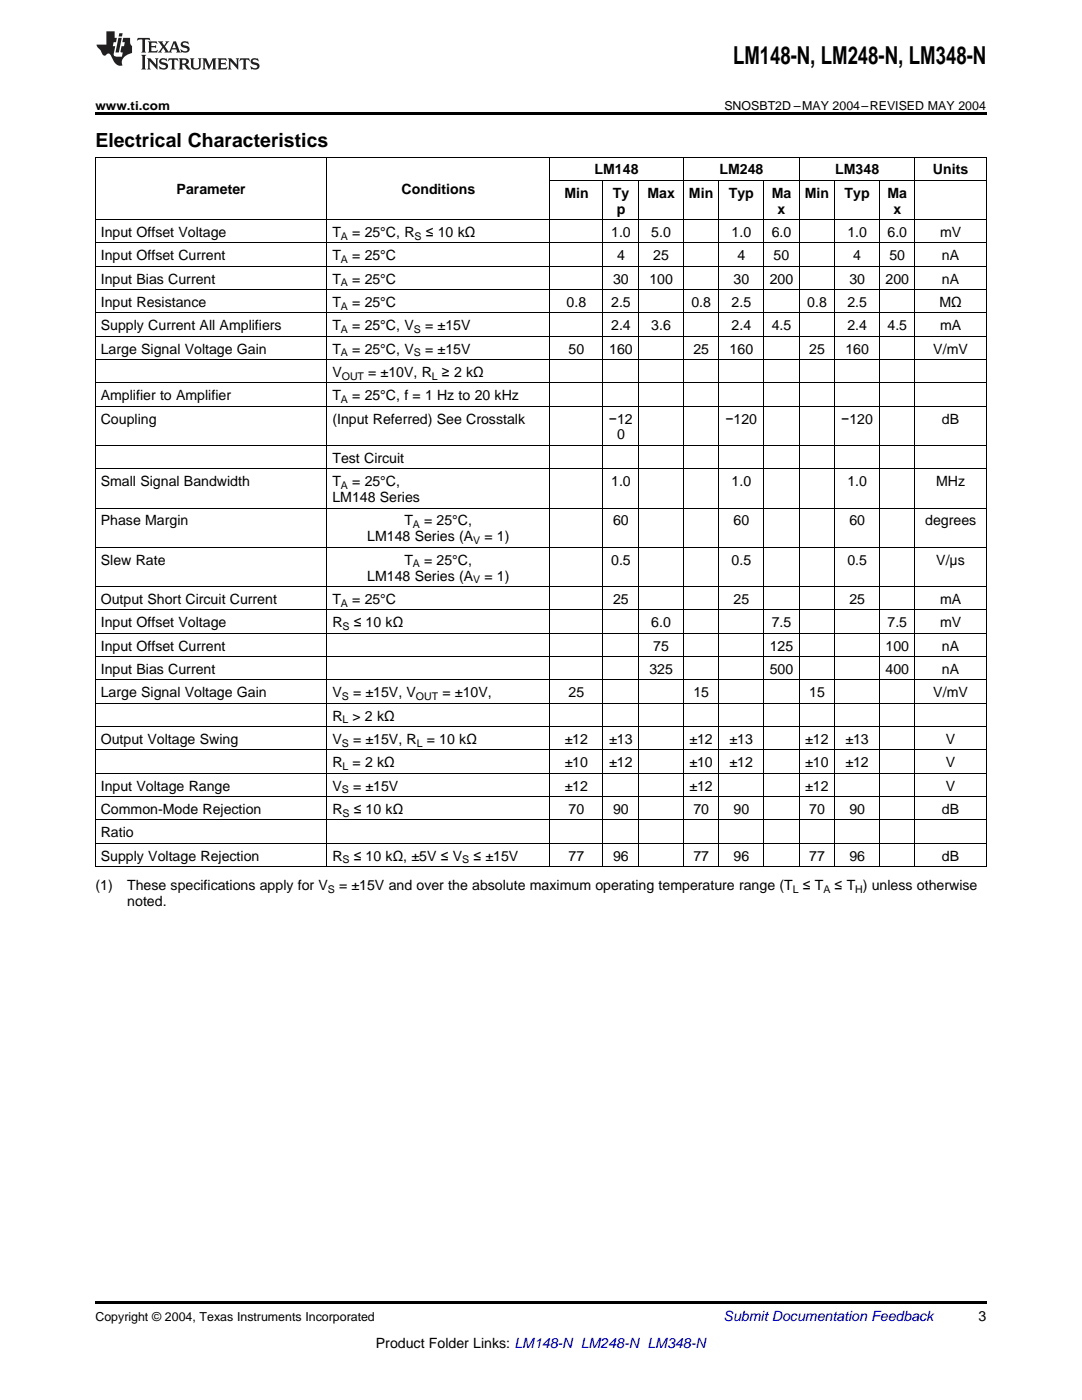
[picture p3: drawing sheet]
<svg xmlns="http://www.w3.org/2000/svg" width="216mm" height="279mm" viewBox="0 0 216 279" stroke-linecap="round" stroke-linejoin="round" font-family="sans-serif">
<defs><g id="words">
<text font-size="4.9" x="146.3" y="12.8">LM148-N, LM248-N, LM348-N</text>
<text font-size="3.9" x="19" y="29.3">Electrical Characteristics</text>
<g font-size="2.8">
<text x="118.6" y="34.8">LM148</text>
<text x="143.5" y="34.8">LM248</text>
<text x="166.7" y="34.8">LM348</text>
<text x="186.2" y="34.8">Units</text>
<text x="35.2" y="38.7">Parameter</text>
<text x="80.1" y="38.7">Conditions</text>
<text x="112.6" y="39.4">Min</text>
<text x="122.3" y="39.4">Ty</text>
<text x="129.2" y="39.4">Max</text>
<text x="137.5" y="39.4">Min</text>
<text x="145.4" y="39.4">Typ</text>
<text x="154" y="39.4">Ma</text>
<text x="160.6" y="39.4">Min</text>
<text x="168.5" y="39.4">Typ</text>
<text x="177.1" y="39.4">Ma</text>
<text x="20.1" y="47.3">Input Offset Voltage</text>
<text x="66.3" y="47.3">T</text>
<text x="70.3" y="47.3">= 25°C, R</text>
<text x="84.9" y="47.3">≤ 10 kΩ</text>
<text x="122" y="47.3">1.0</text>
<text x="123" y="42.6">p</text>
<text x="130" y="47.3">5.0</text>
<text x="146" y="47.3">1.0</text>
<text x="154" y="47.3">6.0</text>
<text x="155.2" y="42.6">x</text>
<text x="169.1" y="47.3">1.0</text>
<text x="177.1" y="47.3">6.0</text>
<text x="178.3" y="42.6">x</text>
<text x="187.6" y="47.3">mV</text>
<text x="20.1" y="51.9">Input Offset Current</text>
<text x="66.3" y="51.9">T</text>
<text x="70.3" y="51.9">= 25°C</text>
<text x="123.1" y="51.9">4</text>
<text x="130.4" y="51.9">25</text>
<text x="147.1" y="51.9">4</text>
<text x="154.4" y="51.9">50</text>
<text x="170.3" y="51.9">4</text>
<text x="177.5" y="51.9">50</text>
<text x="188" y="51.9">nA</text>
<text x="20.1" y="56.6">Input Bias Current</text>
<text x="66.3" y="56.6">T</text>
<text x="70.3" y="56.6">= 25°C</text>
<text x="122.3" y="56.6">30</text>
<text x="129.6" y="56.6">100</text>
<text x="146.4" y="56.6">30</text>
<text x="153.6" y="56.6">200</text>
<text x="169.5" y="56.6">30</text>
<text x="176.7" y="56.6">200</text>
<text x="188" y="56.6">nA</text>
<text x="20.1" y="61.2">Input Resistance</text>
<text x="20.1" y="65.9">Supply Current All Amplifiers</text>
<text x="66.3" y="61.2">T</text>
<text x="66.3" y="65.9">T</text>
<text x="70.3" y="61.2">= 25°C</text>
<text x="70.3" y="65.9">= 25°C, V</text>
<text x="84.8" y="65.9">= ±15V</text>
<text x="113.1" y="61.2">0.8</text>
<text x="122" y="61.2">2.5</text>
<text x="122" y="65.9">2.4</text>
<text x="130" y="65.9">3.6</text>
<text x="138" y="61.2">0.8</text>
<text x="146" y="61.2">2.5</text>
<text x="146" y="65.9">2.4</text>
<text x="154" y="65.9">4.5</text>
<text x="161.1" y="61.2">0.8</text>
<text x="169.1" y="61.2">2.5</text>
<text x="169.1" y="65.9">2.4</text>
<text x="177.1" y="65.9">4.5</text>
<text x="187.5" y="61.2">MΩ</text>
<text x="187.6" y="65.9">mA</text>
<text x="20.1" y="70.6">Large Signal Voltage Gain</text>
<text x="66.3" y="70.6">T</text>
<text x="70.3" y="70.6">= 25°C, V</text>
<text x="84.8" y="70.6">= ±15V</text>
<text x="113.5" y="70.6">50</text>
<text x="121.6" y="70.6">160</text>
<text x="138.4" y="70.6">25</text>
<text x="145.6" y="70.6">160</text>
<text x="161.5" y="70.6">25</text>
<text x="168.7" y="70.6">160</text>
<text x="186.2" y="70.6">V/mV</text>
<text x="66.3" y="75.2">V</text>
<text x="73.5" y="75.2">= ±10V, R</text>
<text x="88.2" y="75.2">≥ 2 kΩ</text>
<text x="20.1" y="79.9">Amplifier to Amplifier</text>
<text x="66.3" y="79.9">T</text>
<text x="70.3" y="79.9">= 25°C, f = 1 Hz to 20 kHz</text>
<text x="20.1" y="84.5">Coupling</text>
<text x="66.3" y="84.5">(Input Referred) See Crosstalk</text>
<text x="121.5" y="84.5">−12</text>
<text x="123.1" y="87.7">0</text>
<text x="144.7" y="84.5">−120</text>
<text x="167.9" y="84.5">−120</text>
<text x="188" y="84.5">dB</text>
<text x="66.3" y="92.4">Test Circuit</text>
<text x="20.1" y="97">Small Signal Bandwidth</text>
<text x="66.3" y="97">T</text>
<text x="66.3" y="100.2">LM148 Series</text>
<text x="70.3" y="97">= 25°C,</text>
<text x="122" y="97">1.0</text>
<text x="146" y="97">1.0</text>
<text x="169.1" y="97">1.0</text>
<text x="186.8" y="97">MHz</text>
<text x="20.1" y="104.8">Phase Margin</text>
<text x="80.7" y="104.8">T</text>
<text x="84.6" y="104.8">= 25°C,</text>
<text x="122.3" y="104.8">60</text>
<text x="146.4" y="104.8">60</text>
<text x="169.5" y="104.8">60</text>
<text x="184.6" y="104.8">degrees</text>
<text x="20.1" y="112.7">Slew Rate</text>
<text x="73.3" y="108">LM148 Series (A</text>
<text x="80.7" y="112.7">T</text>
<text x="84.6" y="112.7">= 25°C,</text>
<text x="96.7" y="108">= 1)</text>
<text x="122" y="112.7">0.5</text>
<text x="146" y="112.7">0.5</text>
<text x="169.1" y="112.7">0.5</text>
<text x="186.8" y="112.7">V/μs</text>
<text x="73.3" y="115.9">LM148 Series (A</text>
<text x="96.7" y="115.9">= 1)</text>
<text x="20.1" y="120.5">Output Short Circuit Current</text>
<text x="20.1" y="125.2">Input Offset Voltage</text>
<text x="66.3" y="120.5">T</text>
<text x="66.3" y="125.2">R</text>
<text x="70.3" y="120.5">= 25°C</text>
<text x="70.6" y="125.2">≤ 10 kΩ</text>
<text x="122.3" y="120.5">25</text>
<text x="130" y="125.2">6.0</text>
<text x="146.4" y="120.5">25</text>
<text x="154" y="125.2">7.5</text>
<text x="169.5" y="120.5">25</text>
<text x="177.1" y="125.2">7.5</text>
<text x="187.6" y="120.5">mA</text>
<text x="187.6" y="125.2">mV</text>
<text x="20.1" y="129.8">Input Offset Current</text>
<text x="130.4" y="129.8">75</text>
<text x="153.6" y="129.8">125</text>
<text x="176.7" y="129.8">100</text>
<text x="188" y="129.8">nA</text>
<text x="20.1" y="134.5">Input Bias Current</text>
<text x="129.6" y="134.5">325</text>
<text x="153.6" y="134.5">500</text>
<text x="176.7" y="134.5">400</text>
<text x="188" y="134.5">nA</text>
<text x="20.1" y="139.1">Large Signal Voltage Gain</text>
<text x="66.3" y="139.1">V</text>
<text x="66.3" y="143.8">R</text>
<text x="70.3" y="143.8">&gt; 2 kΩ</text>
<text x="70.4" y="139.1">= ±15V, V</text>
<text x="88.3" y="139.1">= ±10V,</text>
<text x="113.5" y="139.1">25</text>
<text x="138.4" y="139.1">15</text>
<text x="161.5" y="139.1">15</text>
<text x="186.2" y="139.1">V/mV</text>
<text x="20.1" y="148.4">Output Voltage Swing</text>
<text x="66.3" y="148.4">V</text>
<text x="70.4" y="148.4">= ±15V, R</text>
<text x="85.2" y="148.4">= 10 kΩ</text>
<text x="112.7" y="148.4">±12</text>
<text x="121.6" y="148.4">±13</text>
<text x="137.6" y="148.4">±12</text>
<text x="145.6" y="148.4">±13</text>
<text x="160.7" y="148.4">±12</text>
<text x="168.7" y="148.4">±13</text>
<text x="188.7" y="148.4">V</text>
<text x="66.3" y="153.1">R</text>
<text x="70.3" y="153.1">= 2 kΩ</text>
<text x="112.7" y="153.1">±10</text>
<text x="121.6" y="153.1">±12</text>
<text x="137.6" y="153.1">±10</text>
<text x="145.6" y="153.1">±12</text>
<text x="160.7" y="153.1">±10</text>
<text x="168.7" y="153.1">±12</text>
<text x="188.7" y="153.1">V</text>
<text x="20.1" y="157.8">Input Voltage Range</text>
<text x="66.3" y="157.8">V</text>
<text x="70.4" y="157.8">= ±15V</text>
<text x="112.7" y="157.8">±12</text>
<text x="137.6" y="157.8">±12</text>
<text x="160.7" y="157.8">±12</text>
<text x="188.7" y="157.8">V</text>
<text x="20.1" y="162.4">Common-Mode Rejection</text>
<text x="20.1" y="167.1">Ratio</text>
<text x="66.3" y="162.4">R</text>
<text x="70.6" y="162.4">≤ 10 kΩ</text>
<text x="113.5" y="162.4">70</text>
<text x="122.3" y="162.4">90</text>
<text x="138.4" y="162.4">70</text>
<text x="146.4" y="162.4">90</text>
<text x="161.5" y="162.4">70</text>
<text x="169.5" y="162.4">90</text>
<text x="188" y="162.4">dB</text>
<text x="20.1" y="171.7">Supply Voltage Rejection</text>
<text x="66.3" y="171.7">R</text>
<text x="70.6" y="171.7">≤ 10 kΩ, ±5V ≤ V</text>
<text x="94.5" y="171.7">≤ ±15V</text>
<text x="113.5" y="171.7">77</text>
<text x="122.3" y="171.7">96</text>
<text x="138.4" y="171.7">77</text>
<text x="146.4" y="171.7">96</text>
<text x="161.5" y="171.7">77</text>
<text x="169.5" y="171.7">96</text>
<text x="188" y="171.7">dB</text>
<text x="19" y="177.6">(1)</text>
<text x="25.4" y="177.6">These specifications apply for V</text>
<text x="67.7" y="177.6">= ±15V and over the absolute maximum operating temperature range (T</text>
<text x="160.2" y="177.6">≤ T</text>
<text x="166.5" y="177.6">≤ T ) unless otherwise</text>
<text x="25.4" y="180.8">noted.</text>
<text x="195.3" y="263.6">3</text>
<text x="75" y="269">Product Folder Links: LM148-N LM248-N LM348-N</text>
</g>
<text font-size="2.8" fill="#0000c8" x="144.4" y="263.6">Submit Documentation Feedback</text>
<g font-size="2.5">
<text x="19" y="21.9">www.ti.com</text>
<text x="144.5" y="21.9">SNOSBT2D –MAY 2004–REVISED MAY 2004</text>
<text x="19" y="263.6">Copyright © 2004, Texas Instruments Incorporated</text>
</g>
<g font-size="2.1">
<text x="68" y="47.8">A</text>
<text x="82.7" y="47.8">S</text>
<text x="68" y="52.5">A</text>
<text x="68" y="57.2">A</text>
<text x="68" y="61.8">A</text>
<text x="68" y="66.5">A</text>
<text x="68" y="71.1">A</text>
<text x="82.5" y="66.5">S</text>
<text x="82.5" y="71.1">S</text>
<text x="68.2" y="75.8">OUT</text>
<text x="86.2" y="75.8">L</text>
<text x="68" y="80.4">A</text>
<text x="68" y="97.6">A</text>
<text x="82.4" y="105.4">A</text>
<text x="82.4" y="113.2">A</text>
<text x="94.4" y="108.6">V</text>
<text x="94.4" y="116.4">V</text>
<text x="68" y="121.1">A</text>
<text x="68.3" y="125.7">S</text>
<text x="68.2" y="139.7">S</text>
<text x="83" y="139.7">OUT</text>
<text x="68.2" y="149">S</text>
<text x="68.3" y="144.4">L</text>
<text x="83.1" y="149">L</text>
<text x="68.3" y="153.7">L</text>
<text x="68.2" y="158.3">S</text>
<text x="68.3" y="163">S</text>
<text x="68.3" y="172.3">S</text>
<text x="92.2" y="172.3">S</text>
<text x="65.4" y="178.2">S</text>
<text x="158.2" y="178.2">L</text>
<text x="164.3" y="178.2">A</text>
<text x="170.6" y="178.2">H</text>
</g>
</g></defs>
<g fill="#231f20">
<path d="M27.5 7.6l-.1 .5 .4-.2h.6v.1v2.1l-.2 .4h1l-.3-.4v-2.1l.1-.1h.5l.5 .2-.2-.5zM29.5 8.3l.2 .3v1.5l-.2 .4h1.8l.2-.6a1.04 1.04 0 0 1-1.3 .2v-.7h.6l.3 .2v-.6l-.3 .2h-.6v-.6l.8-.1 .4 .3-.2-.5zM31.5 8.3l.9 1.1-.9 1.1h.8l-.2-.2 .5-.7 .4 .7-.2 .2h1.5l-.1-.2 .1-.4h.9l.1 .4-.2 .2h1l-.3-.3-.7-1.9h-.5l-.9 2-.8-1 .9-1h-.8l.1 .3-.3 .5-.4-.6 .2-.2zM34.7 8.6l.4 1h-.7zM36.3 8.4a.63 .63 0 0 0-.2 .7 .63 .63 0 0 0 .6 .4l.6 .2 .1 .2a.75 .75 0 0 1-.7 .4 .75 .75 0 0 1-.6-.5l.1 .7 .1-.1a1.11 1.11 0 0 0 1.5-.6 1.13 1.13 0 0 0-1.2-.8l-.1-.4a1.04 1.04 0 0 1 1.2 .2l-.2-.5-.1 .1-.5-.2zM28.2 10.9l.2 .4v2.2l-.2 .4h1l-.3-.4v-2.2l.3-.4zM29.3 11.6l.3 .4v1.5l-.3 .4h.8l-.2-.4v-1.3l1.5 1.7v-1.9l.2-.4h-.7l.2 .4v.9l-1.1-1.3zM32 11.8a.62 .62 0 0 0-.2 .7 .62 .62 0 0 0 .6 .4l.6 .1 .1 .3a.76 .76 0 0 1-.7 .3 .76 .76 0 0 1-.6-.4l.1 .7 .1-.1a1.11 1.11 0 0 0 1.5-.6 1.13 1.13 0 0 0-1.2-.8l-.1-.4a1.04 1.04 0 0 1 1.2 .2l-.2-.6-.1 .1-.5-.1zM33.7 11.6l-.2 .6a.61 .61 0 0 1 .8-.3v1.6l-.2 .4h.9l-.2-.4v-1.6a.63 .63 0 0 1 .8 .3l-.2-.6zM35.6 11.6l.3 .4v1.5l-.3 .4h1l-.2-.2v-.8l.5 .2a.76 .76 0 0 0 1.2 .7l-1-1a.58 .58 0 0 0 .6-.5 .58 .58 0 0 0-.5-.6zM36.4 11.9h.1a.45 .45 0 0 1 .5 .1 .45 .45 0 0 1 .1 .5l-.7 .2zM37.9 11.6l.2 .2a2.17 2.17 0 0 0 .3 1.9 .99 .99 0 0 0 1.6-.6v-1.1l.2-.4h-.7l.2 .2a1.92 1.92 0 0 1-.2 1.8 .6 .6 0 0 1-.9-.5v-1.1l.2-.4zM40.4 11.6l.2 .4v1.5l-.2 .4h.7l-.2-.4v-1.4l.8 1.8 .8-1.8v1.4l-.2 .4h.9l-.2-.4v-1.5l.2-.4h-.8l-.6 1.5-.6-1.5zM43.4 11.6l.2 .4v1.5l-.2 .4h1.8l.2-.6a1.04 1.04 0 0 1-1.3 .1v-.6h.5l.4 .2v-.6l-.4 .2h-.5v-.7h.8l.3 .3-.1-.6zM45.5 11.6l.2 .4v1.5l-.2 .4h.7l-.2-.4v-1.3l1.5 1.7v-1.9l.2-.4h-.7l.2 .4v.9l-1.1-1.3zM47.9 11.6l-.1 .6a.61 .61 0 0 1 .8-.3v1.6l-.3 .4h1l-.3-.4 .1-1.6a.63 .63 0 0 1 .7 .3l-.1-.6zM50.2 11.8a.62 .62 0 0 0-.2 .7 .62 .62 0 0 0 .6 .4l.6 .1 .2 .3a.76 .76 0 0 1-.8 .3 .76 .76 0 0 1-.6-.4l.1 .7 .2-.1a1.11 1.11 0 0 0 1.5-.6 1.13 1.13 0 0 0-1.3-.8l-.1-.4a1.04 1.04 0 0 1 1.2 .2l-.1-.6-.2 .1-.5-.1z"/>
<path d="M21.2 6.3v2.6h-1.9l.1 .4 .7 .9a.91 .91 0 0 0 1 .8 .56 .56 0 0 1 .5-.3 .56 .56 0 0 1 .5 .3l.4 .8a1.53 1.53 0 0 0 1.9 1.2 1.54 1.54 0 0 1 1-2.1l.9-.3v-1.4a1.52 1.52 0 0 1-.3-1.6h-1.4l-.2 .8h.5l-.2 .8h-.4l-.2 1v.2l.4 .1-.2 .8a1.93 1.93 0 0 1-1.6-.3l.3-1.8h-.5l.2-.8h.4l.2-.8h-.4v-1.3zM23.6 7.6l-.6 2.9h.7l.6-2.9zM23.8 6.6l-.1 .7h.6l.2-.7z"/>
</g>
<path d="M19 22.5h177.8v.5h-177.8zM19 259.7h177.8v.5h-177.8z" fill="#000"/>
<g fill="none" stroke="#000" stroke-width=".2">
<path d="M19 31.3h177.8M19.1 31.4v141.6M65.2 31.4v141.6M109.7 31.4v141.6M109.7 36h87.1M120.3 36.1v136.9M127.4 36.1v136.9M136.3 31.4v141.6M143.5 36.1v136.9M152.3 36.1v136.9M159.4 31.4v141.6M166.6 36.1v136.9"/>
<path d="M175.5 36.1v136.9M182.5 31.4v141.6M196.8 31.4v141.6M19 57.8h177.8M19 53.1h177.8M19 48.5h177.8M19 43.8h177.8M19 76.4h177.8M19 71.8h177.8M19 67.1h177.8M19 62.5h177.8M19 93.6h177.8"/>
<path d="M19 88.9h177.8M19 81.1h177.8M19 117.1h177.8M19 109.2h177.8M19 101.4h177.8M19 135.7h177.8M19 131h177.8M19 126.4h177.8M19 121.7h177.8M19 159h177.8M19 154.3h177.8M19 149.7h177.8"/>
<path d="M19 145h177.8M19 140.4h177.8M19 172.9h177.8M19 168.3h177.8M19 163.6h177.8"/>
</g>
<use href="#words"/>
</svg>
